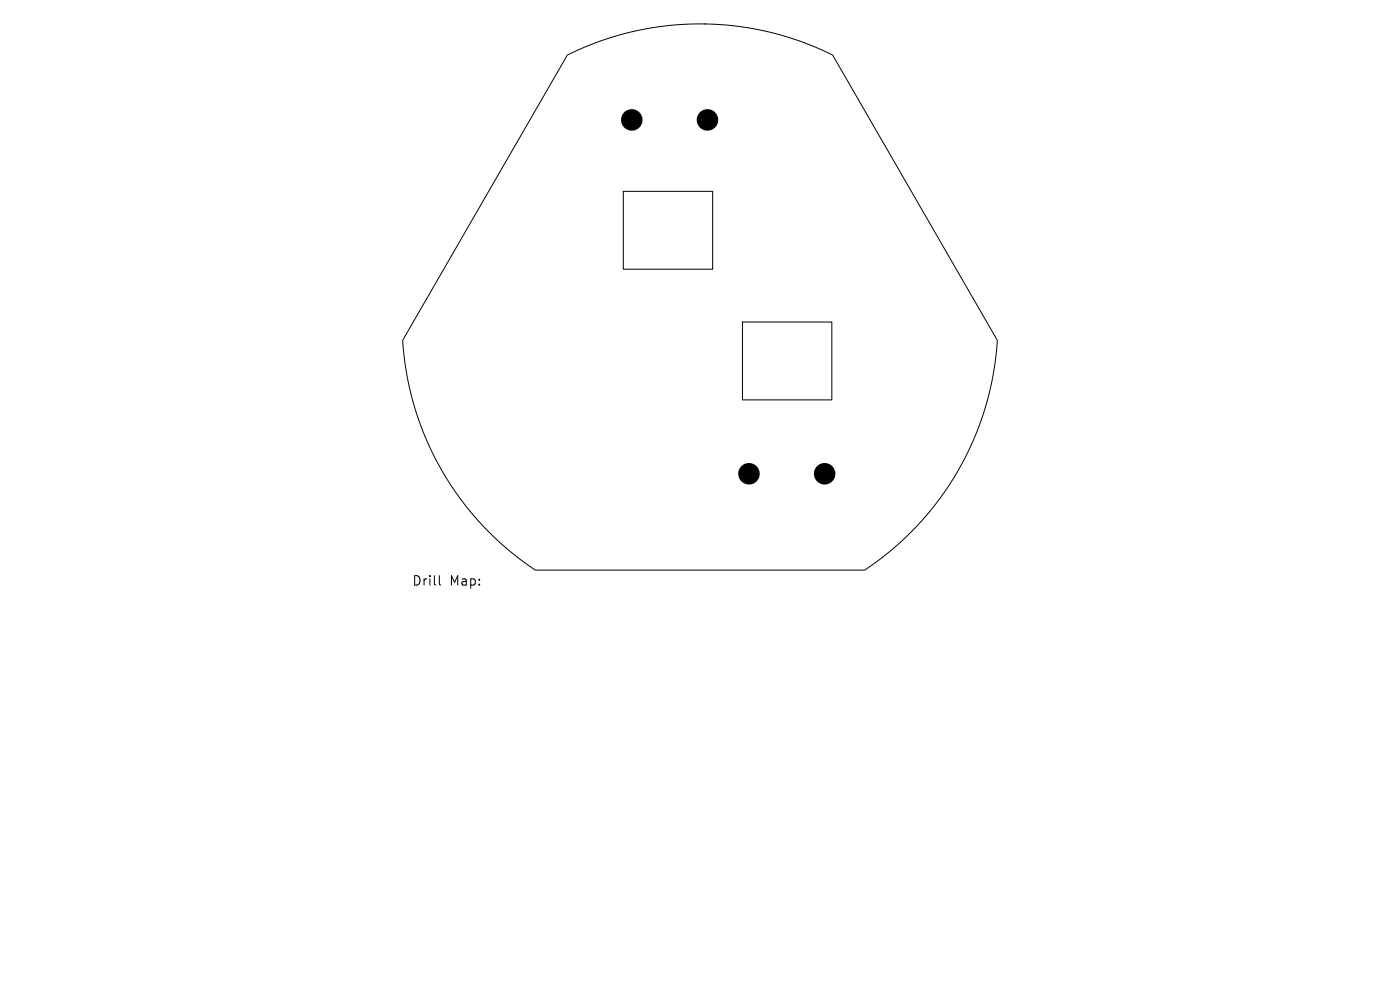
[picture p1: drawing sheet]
<svg xmlns="http://www.w3.org/2000/svg" width="297mm" height="210mm" viewBox="0 0 297 210" stroke-linecap="round" stroke-linejoin="round" font-family="sans-serif">
<defs><g id="words">
<g font-size="2.8">
<text x="87.4" y="124.5">Drill</text>
<text x="95.4" y="124.5">Map:</text>
</g>
</g></defs>
<path d="M120.4 11.7a63.2 63.2 0 0 1 56.2 0l35 60.5a63.2 63.2 0 0 1-28.2 48.7h-69.8a63.2 63.2 0 0 1-28.2-48.7zM132.2 40.6h19v16.5h-19zM157.5 68.3h19v16.5h-19zM93.2 122.1v1.7l.3 .3" fill="none" stroke="#000" stroke-width=".21"/>
<g fill="#000">
<circle cx="134" cy="25.4" r="2.28"/>
<circle cx="150.1" cy="25.4" r="2.28"/>
<circle cx="158.9" cy="100.5" r="2.28"/>
<circle cx="174.9" cy="100.5" r="2.28"/>
</g>
<use href="#words"/>
</svg>
